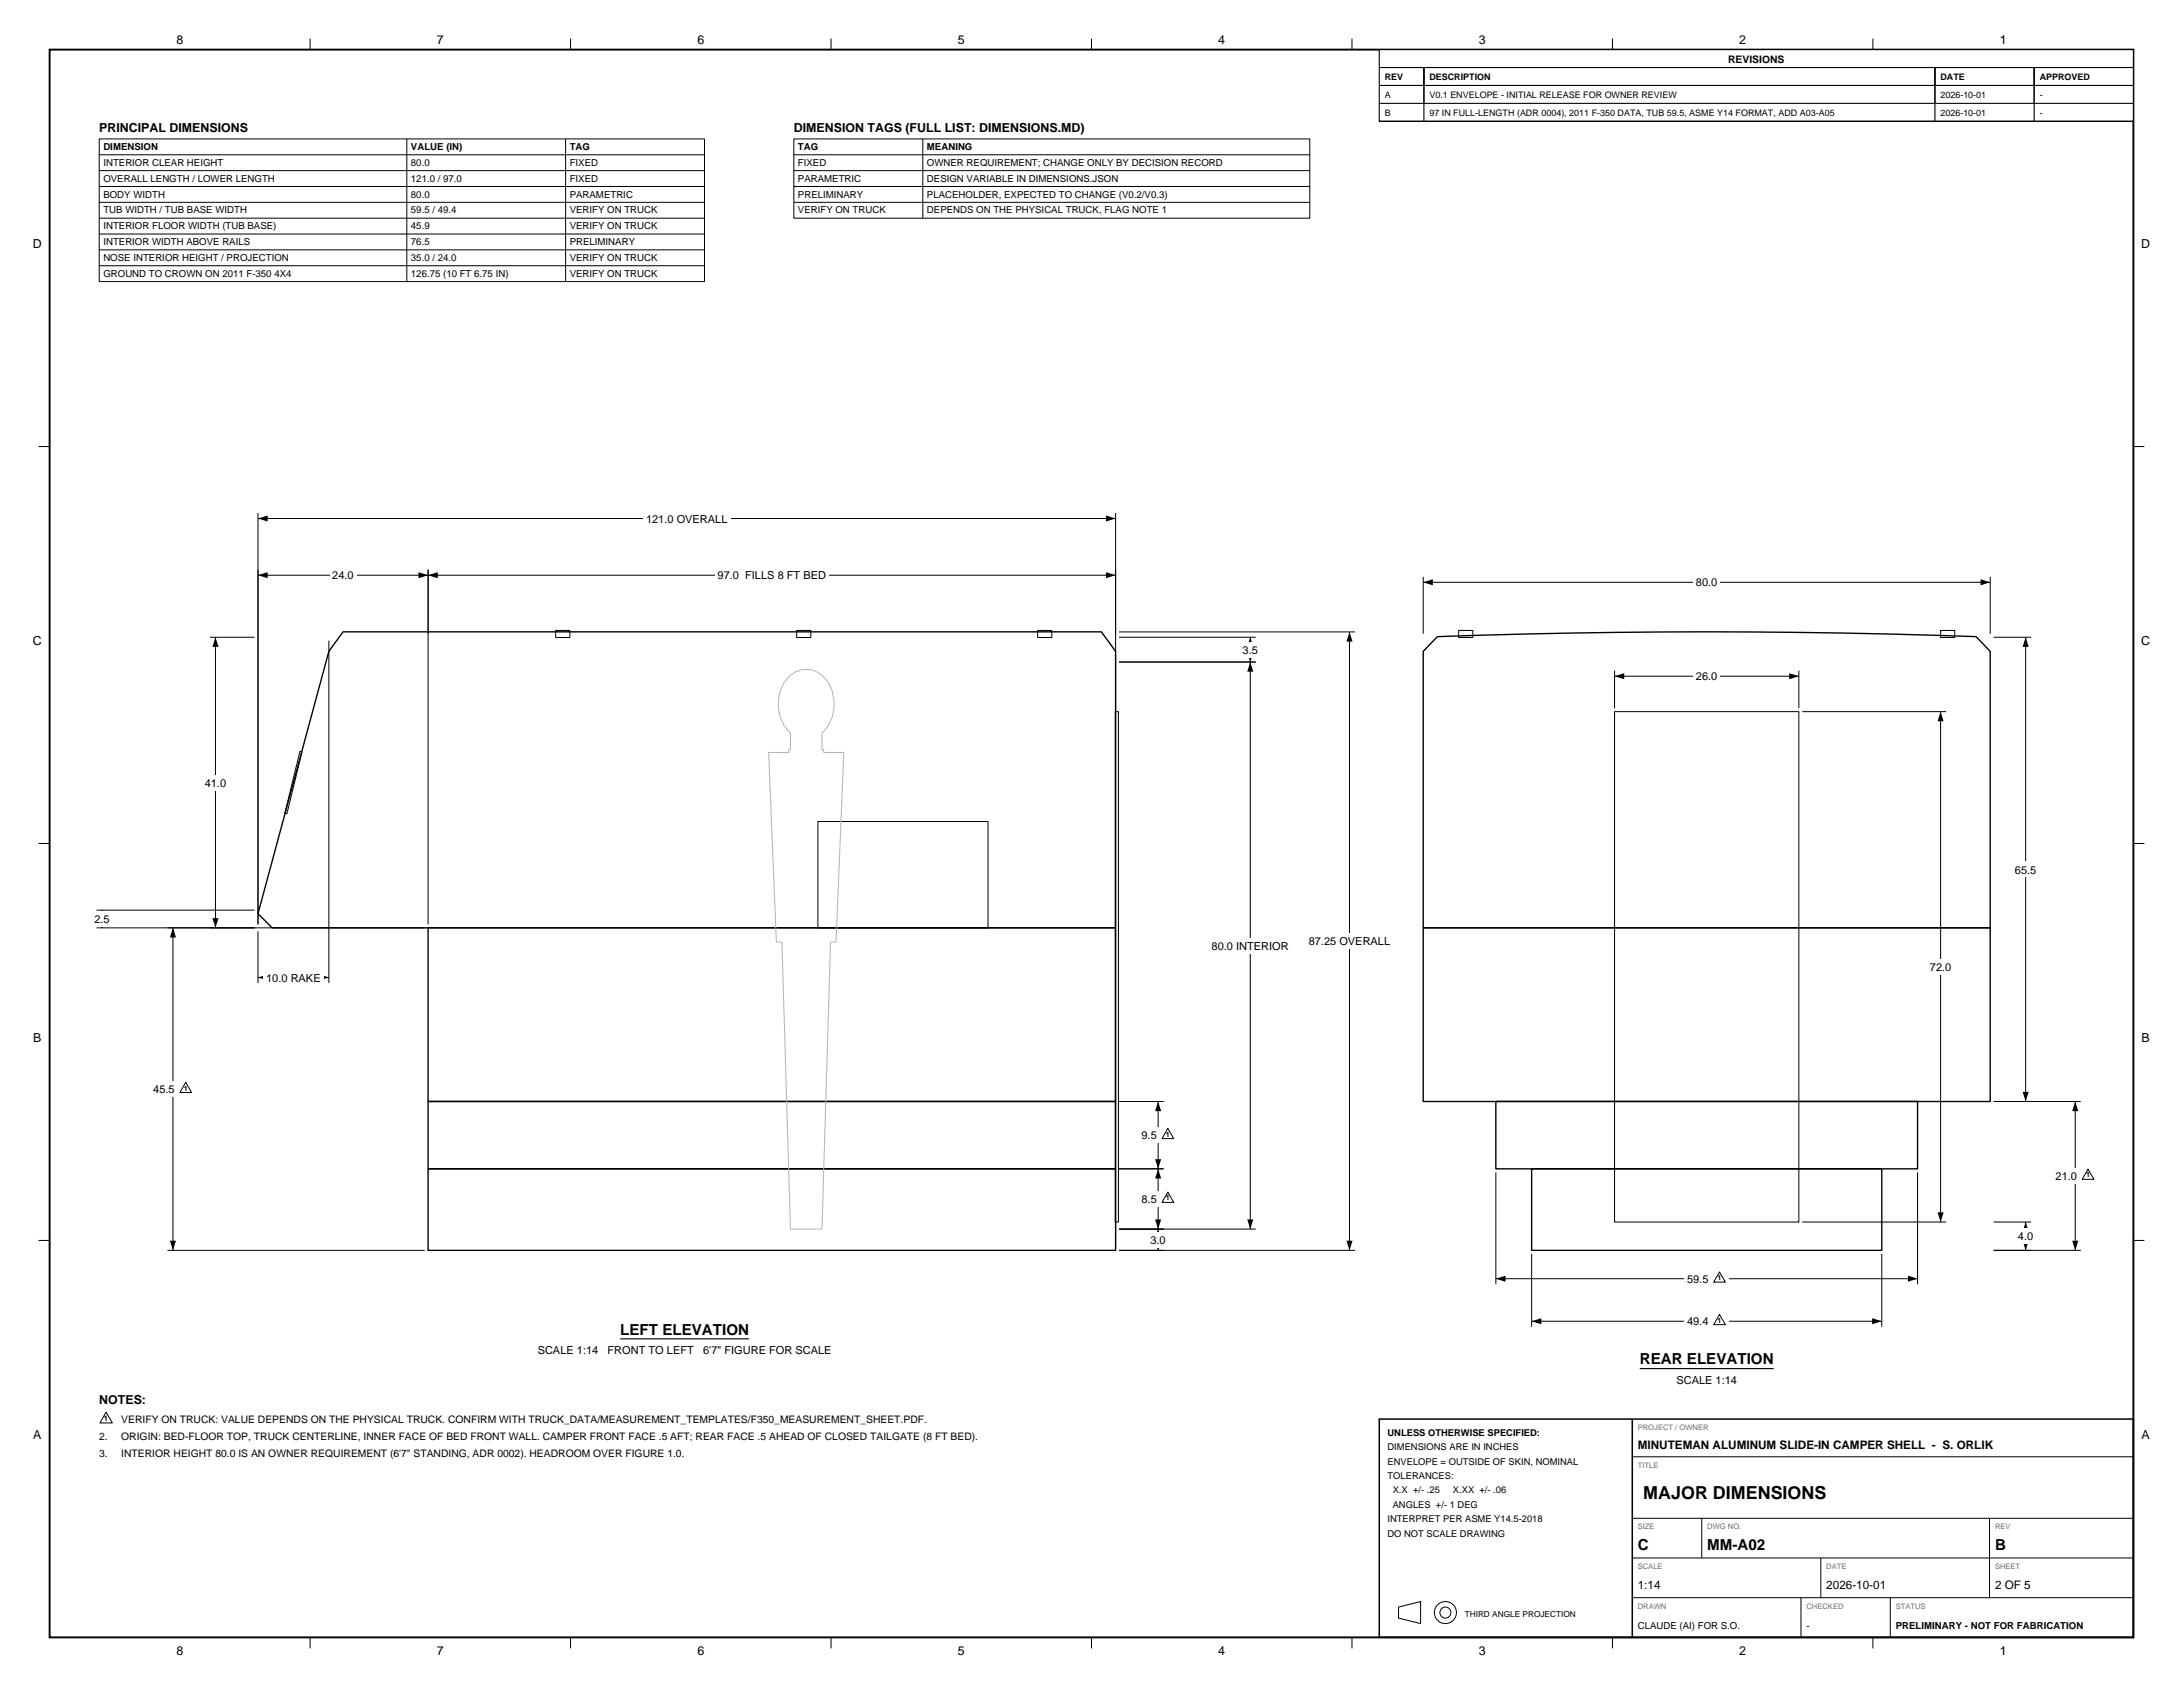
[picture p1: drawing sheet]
<svg xmlns="http://www.w3.org/2000/svg" width="559mm" height="432mm" viewBox="0 0 559 432" stroke-linecap="round" stroke-linejoin="round" font-family="sans-serif">
<defs><g id="words">
<text font-size="4.6" x="420.7" y="383.7">MAJOR DIMENSIONS</text>
<g font-size="3.9">
<text x="158.8" y="341.6">LEFT ELEVATION</text>
<text x="419.7" y="349.2">REAR ELEVATION</text>
<text x="419.2" y="396.7">C</text>
<text x="437" y="396.7">MM-A02</text>
<text x="510.7" y="396.7">B</text>
</g>
<g font-size="3.2">
<text x="45.2" y="11.3">8</text>
<text x="111.8" y="11.3">7</text>
<text x="178.5" y="11.3">6</text>
<text x="245.2" y="11.3">5</text>
<text x="311.9" y="11.3">4</text>
<text x="378.5" y="11.3">3</text>
<text x="445.2" y="11.3">2</text>
<text x="511.9" y="11.3">1</text>
<text x="25.4" y="33.8">PRINCIPAL DIMENSIONS</text>
<text x="203.2" y="33.8">DIMENSION TAGS (FULL LIST: DIMENSIONS.MD)</text>
<text x="8.4" y="63.5">D</text>
<text x="548.1" y="63.5">D</text>
<text x="8.4" y="165.1">C</text>
<text x="548.1" y="165.1">C</text>
<text x="8.5" y="266.7">B</text>
<text x="548.2" y="266.7">B</text>
<text x="25.4" y="359.4">NOTES:</text>
<text x="8.5" y="368.3">A</text>
<text x="548.2" y="368.3">A</text>
<text x="45.2" y="423.7">8</text>
<text x="111.8" y="423.7">7</text>
<text x="178.5" y="423.7">6</text>
<text x="245.2" y="423.7">5</text>
<text x="311.9" y="423.7">4</text>
<text x="378.5" y="423.7">3</text>
<text x="445.2" y="423.7">2</text>
<text x="511.9" y="423.7">1</text>
</g>
<g font-size="3">
<text x="419.2" y="370.8">MINUTEMAN ALUMINUM SLIDE-IN CAMPER SHELL - S. ORLIK</text>
<text x="419.2" y="406.8">1:14</text>
<text x="467.5" y="406.8">2026-10-01</text>
<text x="510.7" y="406.8">2 OF 5</text>
</g>
<g font-size="2.8">
<text x="165.4" y="133.8">121.0 OVERALL</text>
<text x="85.1" y="148.3">24.0</text>
<text x="183.7" y="148.3">97.0 FILLS 8 FT BED</text>
<text x="434.1" y="150.1">80.0</text>
<text x="318.1" y="167.3">3.5</text>
<text x="434.1" y="174.1">26.0</text>
<text x="52.4" y="201.4">41.0</text>
<text x="515.8" y="223.6">65.5</text>
<text x="24.2" y="236.3">2.5</text>
<text x="310.2" y="243.1">80.0 INTERIOR</text>
<text x="335" y="242">87.25 OVERALL</text>
<text x="68.1" y="251.2">10.0 RAKE</text>
<text x="494" y="248.5">72.0</text>
<text x="39.2" y="279.8">45.5</text>
<text x="292.2" y="291.6">9.5</text>
<text x="526.2" y="302">21.0</text>
<text x="292.2" y="307.9">8.5</text>
<text x="516.6" y="317.5">4.0</text>
<text x="294.5" y="318.4">3.0</text>
<text x="431.8" y="328.4">59.5</text>
<text x="431.8" y="339.2">49.4</text>
<text x="137.6" y="346.6">SCALE 1:14</text>
<text x="155.5" y="346.6">FRONT TO LEFT</text>
<text x="180" y="346.6">6'7&quot; FIGURE FOR SCALE</text>
<text x="429.1" y="354.2">SCALE 1:14</text>
</g>
<g font-size="2.6">
<text x="442.4" y="16.2">REVISIONS</text>
<text x="31" y="364.3">VERIFY ON TRUCK: VALUE DEPENDS ON THE PHYSICAL TRUCK. CONFIRM WITH TRUCK_DATA/MEASUREMENT_TEMPLATES/F350_MEASUREMENT_SHEET.PDF.</text>
<text x="25.4" y="368.6">2.</text>
<text x="31" y="368.6">ORIGIN: BED-FLOOR TOP, TRUCK CENTERLINE, INNER FACE OF BED FRONT WALL. CAMPER FRONT FACE .5 AFT; REAR FACE .5 AHEAD OF CLOSED TAILGATE (8 FT BED).</text>
<text x="25.4" y="372.8">3.</text>
<text x="31" y="372.8">INTERIOR HEIGHT 80.0 IS AN OWNER REQUIREMENT (6'7&quot; STANDING, ADR 0002). HEADROOM OVER FIGURE 1.0.</text>
</g>
<g font-size="2.5">
<text x="26.5" y="38.4">DIMENSION</text>
<text x="105.2" y="38.4">VALUE (IN)</text>
<text x="145.8" y="38.4">TAG</text>
<text x="204.3" y="38.4">TAG</text>
<text x="237.3" y="38.4">MEANING</text>
<text x="26.5" y="42.4">INTERIOR CLEAR HEIGHT</text>
<text x="26.5" y="46.5">OVERALL LENGTH / LOWER LENGTH</text>
<text x="105.2" y="42.4">80.0</text>
<text x="105.2" y="46.5">121.0 / 97.0</text>
<text x="145.8" y="42.4">FIXED</text>
<text x="145.8" y="46.5">FIXED</text>
<text x="204.3" y="42.4">FIXED</text>
<text x="204.3" y="46.5">PARAMETRIC</text>
<text x="237.3" y="42.4">OWNER REQUIREMENT; CHANGE ONLY BY DECISION RECORD</text>
<text x="237.3" y="46.5">DESIGN VARIABLE IN DIMENSIONS.JSON</text>
<text x="26.5" y="50.6">BODY WIDTH</text>
<text x="105.2" y="50.6">80.0</text>
<text x="145.8" y="50.6">PARAMETRIC</text>
<text x="204.3" y="50.6">PRELIMINARY</text>
<text x="237.3" y="50.6">PLACEHOLDER, EXPECTED TO CHANGE (V0.2/V0.3)</text>
<text x="26.5" y="54.6">TUB WIDTH / TUB BASE WIDTH</text>
<text x="26.5" y="58.7">INTERIOR FLOOR WIDTH (TUB BASE)</text>
<text x="105.2" y="54.6">59.5 / 49.4</text>
<text x="105.2" y="58.7">45.9</text>
<text x="145.8" y="54.6">VERIFY ON TRUCK</text>
<text x="145.8" y="58.7">VERIFY ON TRUCK</text>
<text x="204.3" y="54.6">VERIFY ON TRUCK</text>
<text x="237.3" y="54.6">DEPENDS ON THE PHYSICAL TRUCK, FLAG NOTE 1</text>
<text x="26.5" y="62.7">INTERIOR WIDTH ABOVE RAILS</text>
<text x="105.2" y="62.7">76.5</text>
<text x="145.8" y="62.7">PRELIMINARY</text>
<text x="26.5" y="66.8">NOSE INTERIOR HEIGHT / PROJECTION</text>
<text x="26.5" y="70.8">GROUND TO CROWN ON 2011 F-350 4X4</text>
<text x="105.2" y="66.8">35.0 / 24.0</text>
<text x="105.2" y="70.8">126.75 (10 FT 6.75 IN)</text>
<text x="145.8" y="66.8">VERIFY ON TRUCK</text>
<text x="145.8" y="70.8">VERIFY ON TRUCK</text>
<text x="419.2" y="417">CLAUDE (AI) FOR S.O.</text>
<text x="462.4" y="417">-</text>
<text x="485.3" y="417">PRELIMINARY - NOT FOR FABRICATION</text>
</g>
<g font-size="2.4">
<text x="355.2" y="367.5">UNLESS OTHERWISE SPECIFIED:</text>
<text x="355.2" y="371.2">DIMENSIONS ARE IN INCHES</text>
<text x="355.2" y="374.9">ENVELOPE = OUTSIDE OF SKIN, NOMINAL</text>
<text x="355.2" y="378.6">TOLERANCES:</text>
<text x="356.5" y="382.3">X.X +/- .25</text>
<text x="371.9" y="382.3">X.XX +/- .06</text>
<text x="355.2" y="389.7">INTERPRET PER ASME Y14.5-2018</text>
<text x="356.5" y="386">ANGLES +/- 1 DEG</text>
<text x="355.2" y="393.4">DO NOT SCALE DRAWING</text>
</g>
<g font-size="2.3">
<text x="354.5" y="20.5">REV</text>
<text x="365.9" y="20.5">DESCRIPTION</text>
<text x="496.7" y="20.5">DATE</text>
<text x="522.1" y="20.5">APPROVED</text>
<text x="354.5" y="25">A</text>
<text x="354.5" y="29.6">B</text>
<text x="365.9" y="25">V0.1 ENVELOPE - INITIAL RELEASE FOR OWNER REVIEW</text>
<text x="365.9" y="29.6">97 IN FULL-LENGTH (ADR 0004), 2011 F-350 DATA, TUB 59.5, ASME Y14 FORMAT, ADD A03-A05</text>
<text x="496.7" y="25">2026-10-01</text>
<text x="496.7" y="29.6">2026-10-01</text>
<text x="522.1" y="25">-</text>
<text x="522.1" y="29.6">-</text>
</g>
<text font-size="2.1" x="374.9" y="413.8">THIRD ANGLE PROJECTION</text>
<text font-size="2" x="26.6" y="363.7">1</text>
<g font-size="1.9">
<text x="47" y="279.1">1</text>
<text x="298.4" y="290.9">1</text>
<text x="534" y="301.4">1</text>
<text x="298.4" y="307.3">1</text>
<text x="439.6" y="327.7">1</text>
<text x="439.6" y="338.6">1</text>
</g>
<g font-size="1.9" fill="#6b6b6b">
<text x="419.2" y="366">PROJECT / OWNER</text>
<text x="419.2" y="375.7">TITLE</text>
<text x="419.2" y="391.4">SIZE</text>
<text x="437" y="391.4">DWG NO.</text>
<text x="510.7" y="391.4">REV</text>
<text x="419.2" y="401.6">SCALE</text>
<text x="467.5" y="401.6">DATE</text>
<text x="510.7" y="401.6">SHEET</text>
<text x="419.2" y="411.8">DRAWN</text>
<text x="462.4" y="411.8">CHECKED</text>
<text x="485.3" y="411.8">STATUS</text>
</g>
</g></defs>
<path d="M12.7 12.7h533.4v406.4h-533.4z" fill="none" stroke="#000" stroke-width=".49"/>
<g fill="none" stroke="#000" stroke-width=".26">
<path d="M79.4 9.9v2.8M146 9.9v2.8M212.7 9.9v2.8M279.4 9.9v2.8M346.1 9.9v2.8M412.7 9.9v2.8M479.4 9.9v2.8M9.9 114.3h2.8M546.1 114.3h2.8M9.9 215.9h2.8M546.1 215.9h2.8M9.9 317.5h2.8"/>
<path d="M546.1 317.5h2.8M417.8 372.9h128.3M417.8 388.6h128.3M417.8 398.8h128.3M435.6 388.6v10.2M466.1 398.8v10.1M509.3 388.6v20.3M79.4 419.1v2.8M146 419.1v2.8M212.7 419.1v2.8M279.4 419.1v2.8M346.1 419.1v2.8"/>
<path d="M358 411.3l5.6-1.4v5.7l-5.6-1.4zM412.7 419.1v2.8M417.8 408.9h128.3M461 408.9v10.2M479.4 419.1v2.8M483.9 408.9v10.2"/>
<circle cx="370" cy="412.7" r="2.82"/>
<circle cx="370" cy="412.7" r="1.41"/>
</g>
<path d="M353.1 363.2h193v55.9h-193zM417.8 363.2v55.9" fill="none" stroke="#000" stroke-width=".39"/>
<path d="M353.1 12.7h193v18.3h-193z" fill-rule="evenodd" fill="#fff" stroke="#000" stroke-width=".28"/>
<path d="M353.1 17.3h193M364.5 17.3v13.7M495.3 17.3v13.7M520.7 17.3v13.7M353.1 21.9h193M353.1 26.5h193M353.1 31h193M158.8 342.7h33" fill="none" stroke="#000" stroke-width=".28"/>
<path d="M87.8 161.7h194.1l3.7 5v70.8h-215.9l-3.7-3.7 18.2-67.1zM109.6 237.5h176v44.4h-176zM109.6 299.2h176v20.8h-176zM109.6 281.9h176v17.3h-176z" fill="none" stroke="#000" stroke-width=".35"/>
<path d="M66 131.3v105.3M66 132.7h219.6M285.6 131.3v187.9M142.2 161.4h3.7v1.8h-3.7zM203.9 161.4h3.7v1.8h-3.7zM265.6 161.4h3.6v1.8h-3.6zM76.8 192.3l.5 .1-3.9 15.9-.5-.1zM285.5 182.2h.8v130.6h-.8zM209.4 210.3h43.5v27.2h-43.5z" fill="none" stroke="#000" stroke-width=".26"/>
<path d="M202 173.1a6.3 6.3 0 0 1 10.1 1.7 10.4 10.4 0 0 1-1.7 12.8v4.3h.5l-.1 .7h5.2l-2 48.5h-1.4l-2.2 73.5h-8.1l-2.1-73.5h-1.5l-1.9-48.3v-.2h5.1v-.7h.4v-4.3a10.3 10.3 0 0 1-.3-14.5z" fill="none" stroke="#b3b3b3" stroke-width=".26"/>
<path d="M66 132.7l2.5-.8v1.6zM283.1 131.9l2.5 .8-2.5 .8z" fill="#000"/>
<path d="M164.7 130.8h22.2v3.9h-22.2z" fill-rule="evenodd" fill="#fff"/>
<path d="M66 145.8v90.8M66 147.2h43.6M109.6 145.8v90.8" fill="none" stroke="#000" stroke-width=".26"/>
<path d="M66 147.2l2.5-.7v1.5zM107.1 146.5l2.5 .7-2.5 .8z" fill="#000"/>
<path d="M84.4 145.3h6.9v3.9h-6.9z" fill-rule="evenodd" fill="#fff"/>
<path d="M109.6 145.8v16.4M109.6 147.2h176M285.6 145.8v16.4" fill="none" stroke="#000" stroke-width=".26"/>
<path d="M109.6 147.2l2.5-.7v1.5zM283.1 146.5l2.5 .7-2.5 .8z" fill="#000"/>
<path d="M183 145.3h29.2v3.9h-29.2z" fill-rule="evenodd" fill="#fff"/>
<path d="M84.2 164v87.6M66 238.4v13.2M66 250.2h18.2" fill="none" stroke="#000" stroke-width=".26"/>
<path d="M66 250.2l2.5-.8v1.6zM81.7 249.4l2.5 .8-2.5 .8z" fill="#000"/>
<path d="M67.4 248.2h15.4v3.9h-15.4z" fill-rule="evenodd" fill="#fff"/>
<path d="M286.5 314.6h11.4M296.5 314.6v5.4M286.5 320h11.4" fill="none" stroke="#000" stroke-width=".26"/>
<path d="M296.5 314.6l.7 2.5h-1.5zM295.7 317.6h1.5l-.7 2.4z" fill="#000"/>
<path d="M293.8 315.4h5.3v3.9h-5.3z" fill-rule="evenodd" fill="#fff"/>
<path d="M286.5 299.2h11.4M296.5 299.2v15.4M286.5 314.6h11.4" fill="none" stroke="#000" stroke-width=".26"/>
<path d="M296.5 299.2l.7 2.4h-1.5zM295.7 312.1h1.5l-.7 2.5z" fill="#000"/>
<path d="M291.5 304.9h9.9v3.9h-9.9z" fill-rule="evenodd" fill="#fff"/>
<path d="M298.9 305.1l1.5 2.7h-3z" fill="#fff" stroke="#000" stroke-width=".26"/>
<path d="M286.5 299.2h11.4M286.5 281.9h11.4M296.5 281.9v17.3" fill="none" stroke="#000" stroke-width=".26"/>
<path d="M295.7 296.7h1.5l-.7 2.5zM296.5 281.9l.7 2.5h-1.5z" fill="#000"/>
<path d="M291.5 288.6h9.9v3.9h-9.9z" fill-rule="evenodd" fill="#fff"/>
<path d="M298.9 288.8l1.5 2.6h-3z" fill="#fff" stroke="#000" stroke-width=".26"/>
<path d="M286.5 169.5h35M320 169.5v145.1M286.5 314.6h35" fill="none" stroke="#000" stroke-width=".26"/>
<path d="M320 169.5l.8 2.4h-1.5zM319.3 312.1h1.5l-.8 2.5z" fill="#000"/>
<path d="M309.5 240.1h21.1v3.9h-21.1z" fill-rule="evenodd" fill="#fff"/>
<path d="M286.5 169.5h35M286.5 163.1h35M320 163.1v6.4" fill="none" stroke="#000" stroke-width=".26"/>
<path d="M319.3 167h1.5l-.8 2.5zM320 163.1l.8 2.5h-1.5z" fill="#000"/>
<path d="M317.4 164.3h5.3v3.9h-5.3z" fill-rule="evenodd" fill="#fff"/>
<path d="M286.5 161.7h60.4M345.4 161.7v158.3M286.5 320h60.4" fill="none" stroke="#000" stroke-width=".26"/>
<path d="M345.4 161.7l.8 2.5h-1.5zM344.7 317.6h1.5l-.8 2.4z" fill="#000"/>
<path d="M334.3 239h22.3v3.8h-22.3z" fill-rule="evenodd" fill="#fff"/>
<path d="M42.9 237.5h65.8M44.3 237.5v82.5M42.9 320h65.8" fill="none" stroke="#000" stroke-width=".26"/>
<path d="M44.3 237.5l.7 2.5h-1.5zM43.5 317.6h1.5l-.7 2.4z" fill="#000"/>
<path d="M38.5 276.8h11.5v3.9h-11.5z" fill-rule="evenodd" fill="#fff"/>
<path d="M47.5 277l1.5 2.6h-3z" fill="#fff" stroke="#000" stroke-width=".26"/>
<path d="M53.7 163.1h11.5M55.2 163.1v74.4M53.7 237.5h11.5" fill="none" stroke="#000" stroke-width=".26"/>
<path d="M55.2 163.1l.7 2.5h-1.5zM54.4 235h1.5l-.7 2.5z" fill="#000"/>
<path d="M51.7 198.4h6.9v3.8h-6.9z" fill-rule="evenodd" fill="#fff"/>
<path d="M24.7 237.5h40.5M24.7 233h40.5M26.1 233v4.5" fill="none" stroke="#000" stroke-width=".26"/>
<path d="M25.3 235h1.6l-.8 2.5zM26.1 233l.8 2.4h-1.6z" fill="#000"/>
<path d="M23.5 233.3h5.3v3.9h-5.3z" fill-rule="evenodd" fill="#fff"/>
<path d="M367.9 163a1934.4 1934.4 0 0 1 137.9 0l3.7 3.7v70.8h-145.2v-70.8zM364.3 237.5h145.2v44.4h-145.2zM382.9 281.9h108v17.3h-108zM392.1 299.2h89.6v20.8h-89.6z" fill="none" stroke="#000" stroke-width=".35"/>
<path d="M364.3 147.6v14.6M364.3 149h145.2M509.5 147.6v14.6M373.4 161.4h3.6v1.8h-3.6zM496.8 161.4h3.6v1.8h-3.6zM413.3 182.2h47.2v130.6h-47.2z" fill="none" stroke="#000" stroke-width=".26"/>
<path d="M419.7 350.3h34.3" fill="none" stroke="#000" stroke-width=".28"/>
<path d="M364.3 149l2.5-.7v1.5zM507 148.3l2.5 .7-2.5 .8z" fill="#000"/>
<path d="M433.4 147.1h6.9v3.9h-6.9z" fill-rule="evenodd" fill="#fff"/>
<path d="M382.9 300.1v28.6M490.9 300.1v28.6M382.9 327.3h108" fill="none" stroke="#000" stroke-width=".26"/>
<path d="M382.9 327.3l2.5-.8v1.6zM488.4 326.5l2.5 .8-2.5 .8z" fill="#000"/>
<path d="M431.1 325.4h11.5v3.8h-11.5z" fill-rule="evenodd" fill="#fff"/>
<path d="M440.2 325.6l1.5 2.6h-3z" fill="#fff" stroke="#000" stroke-width=".26"/>
<path d="M392.1 320.9v18.7M392.1 338.2h89.6M481.7 320.9v18.7" fill="none" stroke="#000" stroke-width=".26"/>
<path d="M392.1 338.2l2.4-.8v1.6zM479.2 337.4l2.5 .8-2.5 .8z" fill="#000"/>
<path d="M431.1 336.2h11.5v3.9h-11.5z" fill-rule="evenodd" fill="#fff"/>
<path d="M440.2 336.4l1.5 2.7h-3z" fill="#fff" stroke="#000" stroke-width=".26"/>
<path d="M413.3 171.7v9.6M413.3 173.1h47.2M460.5 171.7v9.6" fill="none" stroke="#000" stroke-width=".26"/>
<path d="M413.3 173.1l2.5-.8v1.6zM458 172.3l2.5 .8-2.5 .8z" fill="#000"/>
<path d="M433.4 171.1h6.9v3.9h-6.9z" fill-rule="evenodd" fill="#fff"/>
<path d="M461.3 182.2h36.9M496.8 182.2v130.6M461.3 312.8h36.9" fill="none" stroke="#000" stroke-width=".26"/>
<path d="M496.8 182.2l.7 2.4h-1.5zM496 310.3h1.5l-.7 2.5z" fill="#000"/>
<path d="M493.3 245.5h6.9v3.9h-6.9z" fill-rule="evenodd" fill="#fff"/>
<path d="M510.3 312.8h9.6M518.5 312.8v7.2M510.3 320h9.6" fill="none" stroke="#000" stroke-width=".26"/>
<path d="M518.5 312.8l.8 2.5h-1.6zM517.7 317.6h1.6l-.8 2.4z" fill="#000"/>
<path d="M515.9 314.5h5.3v3.9h-5.3z" fill-rule="evenodd" fill="#fff"/>
<path d="M510.3 163.1h9.6M518.5 163.1v118.8M510.3 281.9h9.6" fill="none" stroke="#000" stroke-width=".26"/>
<path d="M518.5 163.1l.8 2.5h-1.6zM517.7 279.5h1.6l-.8 2.4z" fill="#000"/>
<path d="M515.1 220.6h6.9v3.9h-6.9z" fill-rule="evenodd" fill="#fff"/>
<path d="M510.3 281.9h22.3M531.2 281.9v38.1M510.3 320h22.3" fill="none" stroke="#000" stroke-width=".26"/>
<path d="M531.2 281.9l.8 2.5h-1.6zM530.4 317.6h1.6l-.8 2.4z" fill="#000"/>
<path d="M525.5 299h11.5v3.9h-11.5z" fill-rule="evenodd" fill="#fff"/>
<path d="M534.5 299.3l1.5 2.6h-3z" fill="#fff" stroke="#000" stroke-width=".26"/>
<g fill="none" stroke="#000" stroke-width=".26">
<path d="M25.4 35.6h154.9v36.5h-154.9zM25.4 39.6h154.9M104.1 35.6v36.5M144.8 35.6v36.5M203.2 35.6h132.1v20.2h-132.1zM203.2 39.6h132.1M236.2 35.6v20.2M25.4 43.7h154.9M25.4 47.7h154.9M25.4 51.8h154.9M25.4 55.8h154.9M25.4 59.9h154.9"/>
<path d="M203.2 43.7h132.1M203.2 47.7h132.1M203.2 51.8h132.1M25.4 64h154.9M25.4 68h154.9"/>
</g>
<path d="M27.2 361.4l1.6 2.8h-3.2z" fill="#fff" stroke="#000" stroke-width=".26"/>
<use href="#words"/>
</svg>
